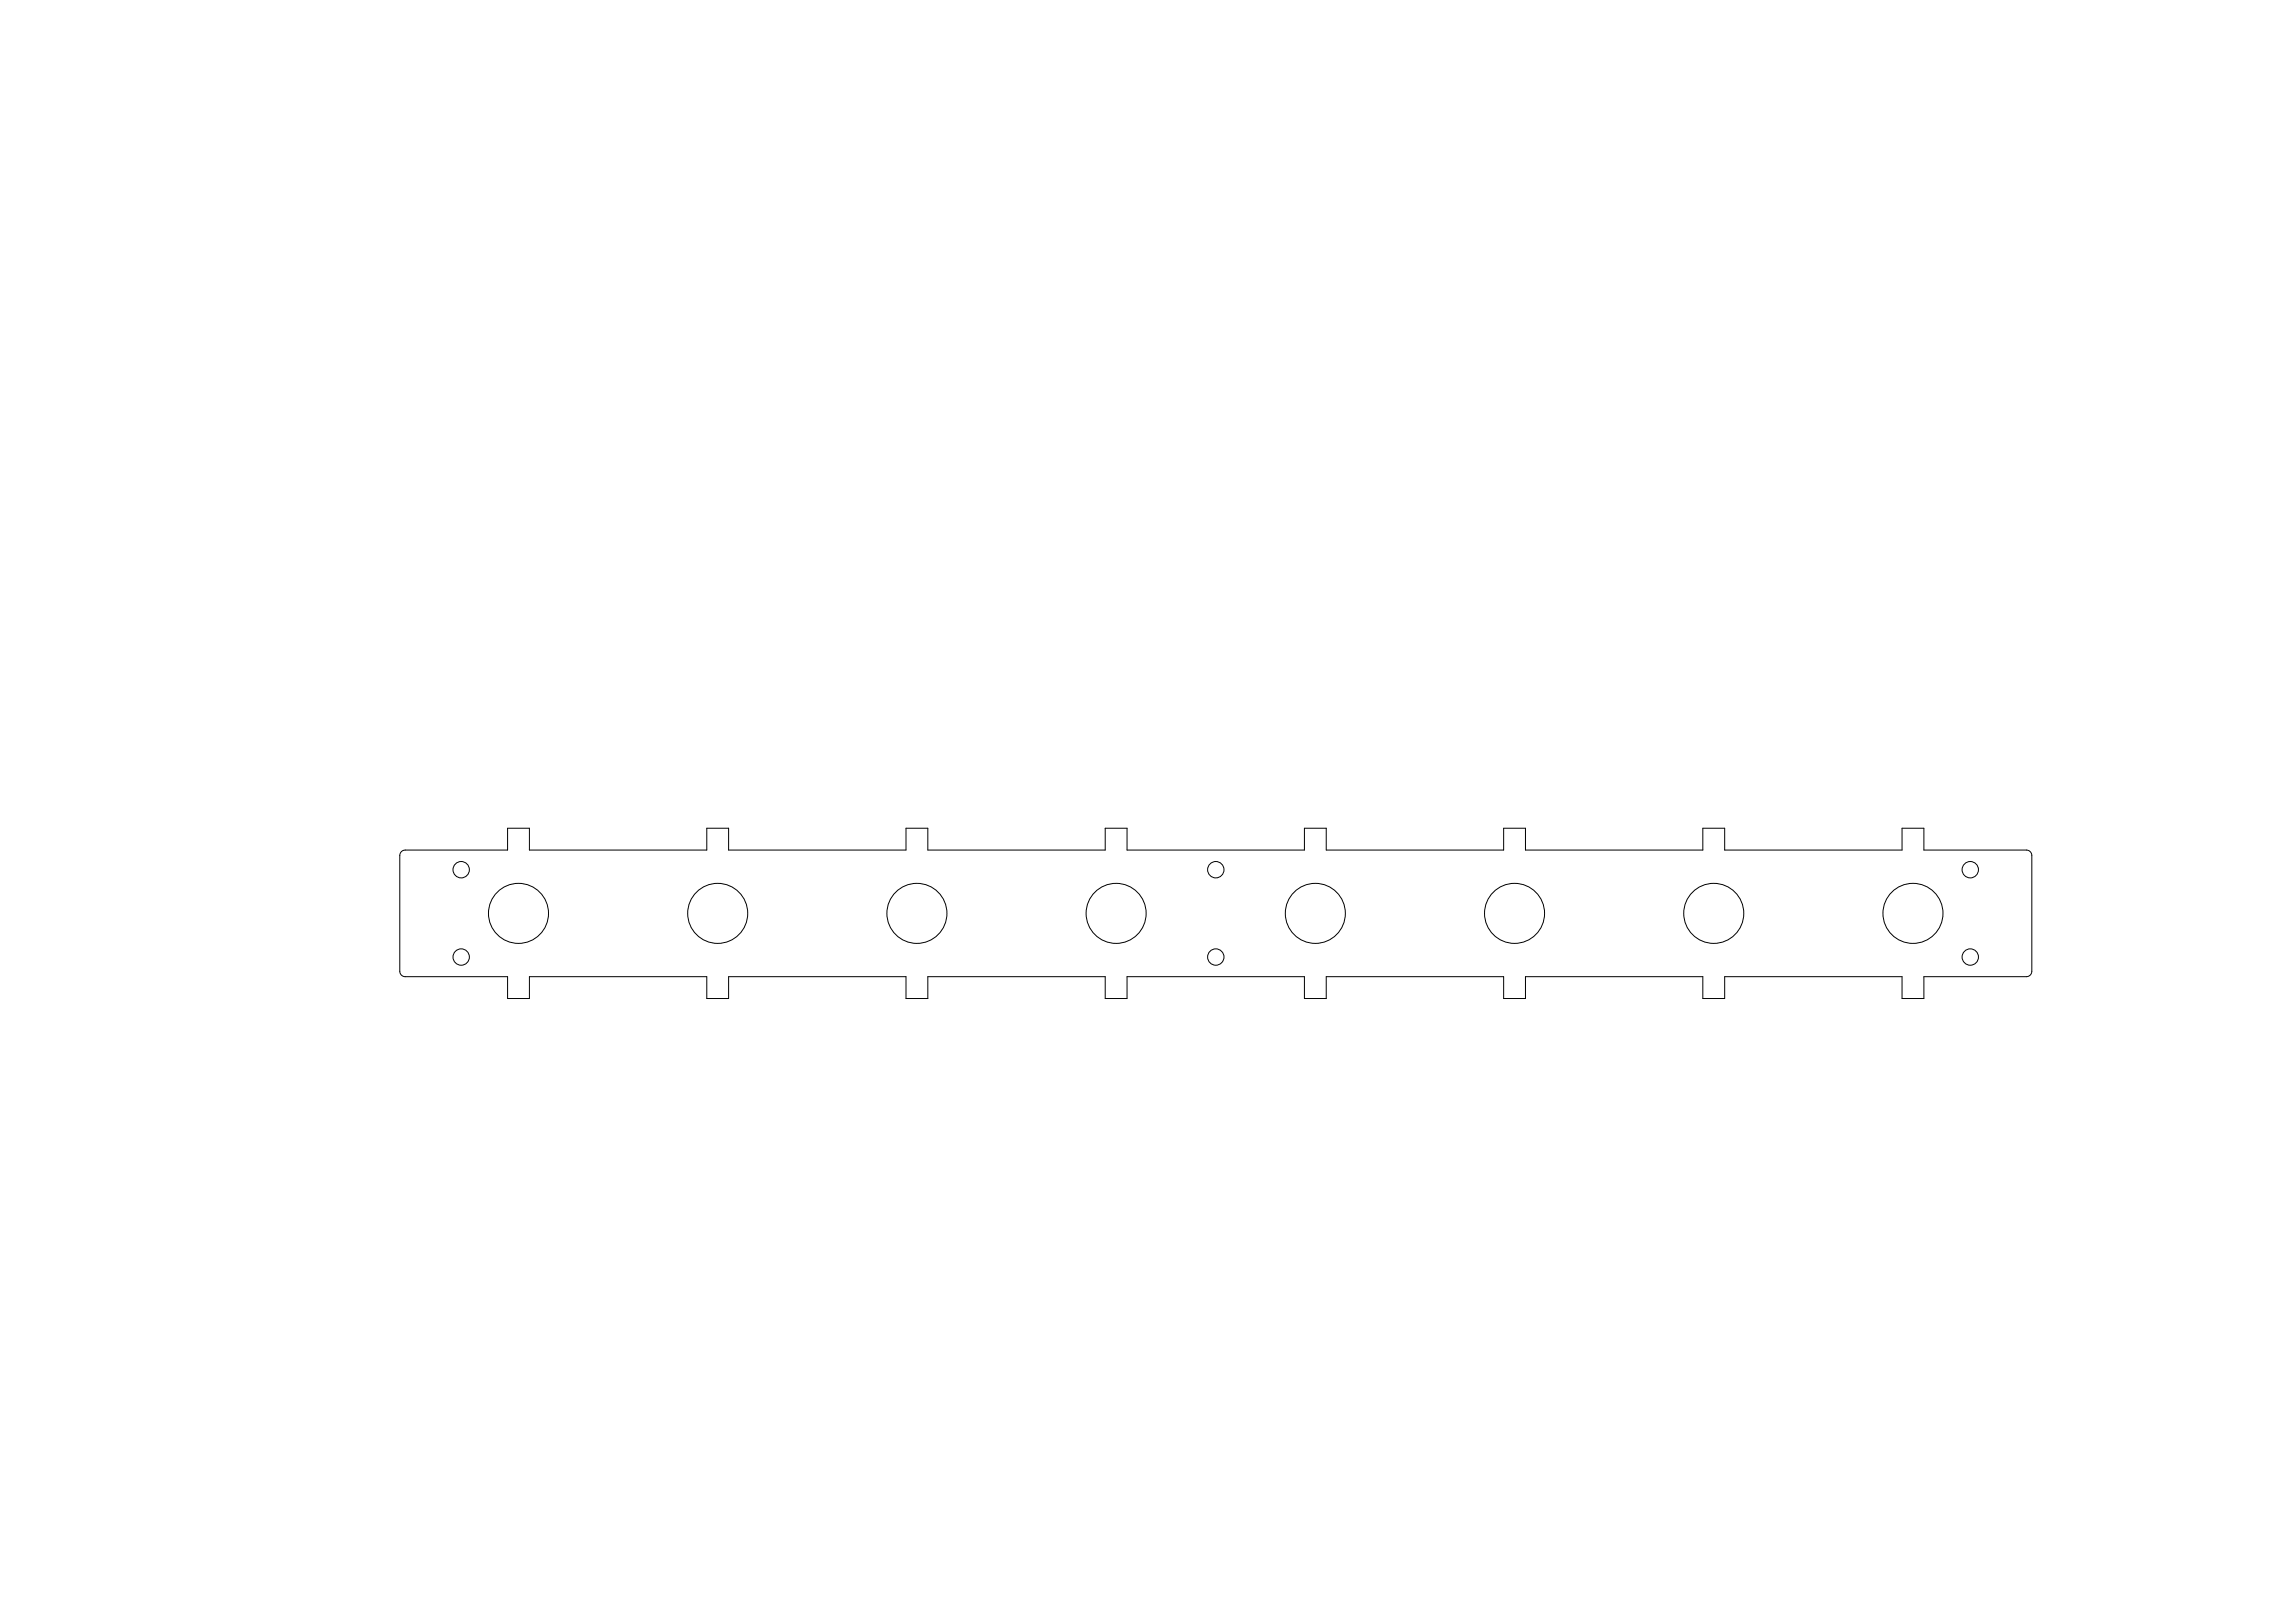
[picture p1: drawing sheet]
<svg xmlns="http://www.w3.org/2000/svg" width="841mm" height="594mm" viewBox="0 0 841 594" stroke-linecap="round" stroke-linejoin="round" font-family="sans-serif">
<g fill="none" stroke="#000" stroke-width=".37">
<path d="M147.1 312.1l1.4-.6h37.5v-8h8v8h65v-8h8v8h65v-8h8v8h65v-8h8v8h65v-8h8v8h65v-8h8v8h65v-8h8v8h65v-8h8v8h37.6a2 2 0 0 1 1.9 2l.1 42.4a2 2 0 0 1-2 2h-37.6v8h-8v-8h-65v8h-8v-8h-65v8h-8v-8h-65v8h-8v-8h-65v8h-8v-8h-65v8h-8v-8h-65v8h-8v-8h-65v8h-8v-8h-37.5a2 2 0 0 1-2-2v-42.4z"/>
<circle cx="169" cy="318.7" r="3"/>
<circle cx="445.5" cy="318.7" r="3"/>
<circle cx="722" cy="318.7" r="3"/>
<circle cx="190" cy="334.7" r="11"/>
<circle cx="263" cy="334.7" r="11"/>
<circle cx="336" cy="334.7" r="11"/>
<circle cx="409" cy="334.7" r="11"/>
<circle cx="482" cy="334.7" r="11"/>
<circle cx="555" cy="334.7" r="11"/>
<circle cx="628" cy="334.7" r="11"/>
<circle cx="701" cy="334.7" r="11"/>
<circle cx="169" cy="350.7" r="3"/>
<circle cx="445.5" cy="350.7" r="3"/>
<circle cx="722" cy="350.7" r="3"/>
</g>
</svg>
